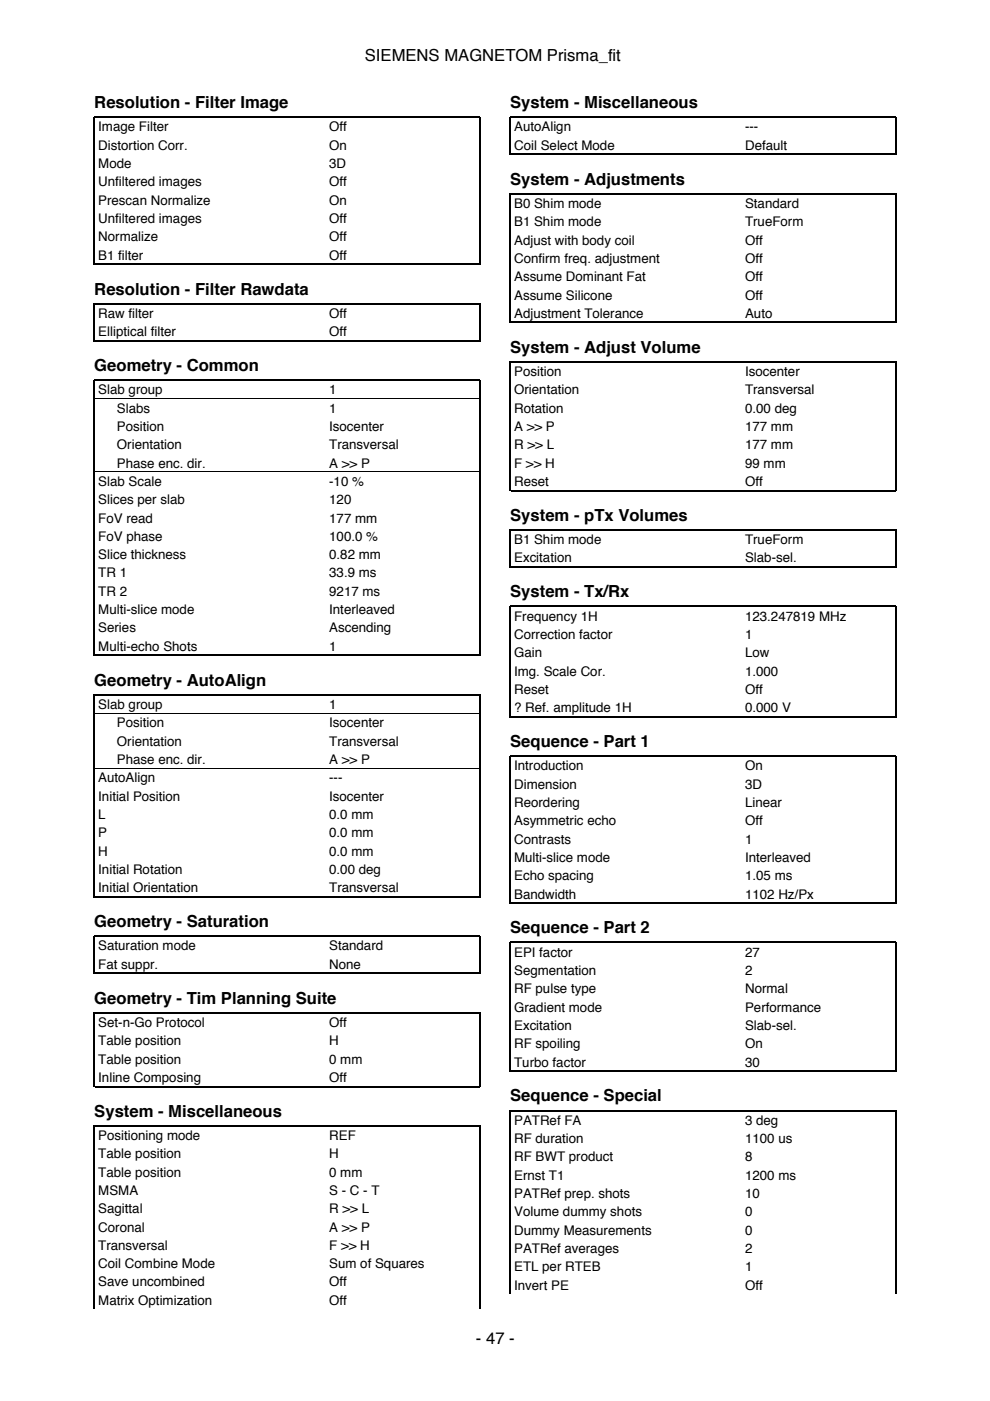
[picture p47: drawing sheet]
<svg xmlns="http://www.w3.org/2000/svg" width="210mm" height="297mm" viewBox="0 0 210 297" stroke-linecap="round" stroke-linejoin="round" font-family="sans-serif">
<defs><g id="words">
<g font-size="3.5">
<text x="77.4" y="12.9">SIEMENS MAGNETOM Prisma_fit</text>
<text x="20" y="22.9">Resolution - Filter Image</text>
<text x="108.2" y="22.9">System - Miscellaneous</text>
<text x="108.2" y="39.2">System - Adjustments</text>
<text x="20" y="62.4">Resolution - Filter Rawdata</text>
<text x="108.2" y="74.8">System - Adjust Volume</text>
<text x="20" y="78.7">Geometry - Common</text>
<text x="108.2" y="110.4">System - pTx Volumes</text>
<text x="108.2" y="126.6">System - Tx/Rx</text>
<text x="20" y="145.4">Geometry - AutoAlign</text>
<text x="108.2" y="158.4">Sequence - Part 1</text>
<text x="20" y="196.6">Geometry - Saturation</text>
<text x="108.2" y="197.9">Sequence - Part 2</text>
<text x="20" y="212.8">Geometry - Tim Planning Suite</text>
<text x="108.2" y="233.5">Sequence - Special</text>
<text x="20" y="236.8">System - Miscellaneous</text>
<text x="100.9" y="284.9">- 47 -</text>
</g>
<g font-size="2.8">
<text x="20.8" y="27.9">Image Filter</text>
<text x="69.8" y="27.9">Off</text>
<text x="109" y="27.9">AutoAlign</text>
<text x="158" y="27.9">---</text>
<text x="20.8" y="31.7">Distortion Corr.</text>
<text x="20.8" y="35.6">Mode</text>
<text x="69.8" y="31.7">On</text>
<text x="69.8" y="35.6">3D</text>
<text x="109" y="31.7">Coil Select Mode</text>
<text x="158" y="31.7">Default</text>
<text x="20.8" y="39.5">Unfiltered images</text>
<text x="69.8" y="39.5">Off</text>
<text x="20.8" y="43.4">Prescan Normalize</text>
<text x="20.8" y="47.3">Unfiltered images</text>
<text x="69.8" y="43.4">On</text>
<text x="69.8" y="47.3">Off</text>
<text x="109" y="44.1">B0 Shim mode</text>
<text x="109" y="48">B1 Shim mode</text>
<text x="158" y="44.1">Standard</text>
<text x="158" y="48">TrueForm</text>
<text x="20.8" y="51.2">Normalize</text>
<text x="69.8" y="51.2">Off</text>
<text x="109" y="51.9">Adjust with body coil</text>
<text x="158" y="51.9">Off</text>
<text x="20.8" y="55">B1 filter</text>
<text x="69.8" y="55">Off</text>
<text x="109" y="55.7">Confirm freq. adjustment</text>
<text x="109" y="59.6">Assume Dominant Fat</text>
<text x="158" y="55.7">Off</text>
<text x="158" y="59.6">Off</text>
<text x="109" y="63.5">Assume Silicone</text>
<text x="158" y="63.5">Off</text>
<text x="20.8" y="67.4">Raw filter</text>
<text x="20.8" y="71.3">Elliptical filter</text>
<text x="69.8" y="67.4">Off</text>
<text x="69.8" y="71.3">Off</text>
<text x="109" y="67.4">Adjustment Tolerance</text>
<text x="158" y="67.4">Auto</text>
<text x="20.8" y="83.6">Slab group</text>
<text x="69.8" y="83.6">1</text>
<text x="109" y="79.7">Position</text>
<text x="109" y="83.6">Orientation</text>
<text x="158" y="79.7">Isocenter</text>
<text x="158" y="83.6">Transversal</text>
<text x="24.8" y="87.5">Slabs</text>
<text x="69.8" y="87.5">1</text>
<text x="109" y="87.5">Rotation</text>
<text x="158" y="87.5">0.00 deg</text>
<text x="24.8" y="91.4">Position</text>
<text x="24.8" y="95.2">Orientation</text>
<text x="69.8" y="91.4">Isocenter</text>
<text x="69.8" y="95.2">Transversal</text>
<text x="109" y="91.4">A &gt;&gt; P</text>
<text x="109" y="95.2">R &gt;&gt; L</text>
<text x="158" y="91.4">177 mm</text>
<text x="158" y="95.2">177 mm</text>
<text x="24.8" y="99.1">Phase enc. dir.</text>
<text x="69.8" y="99.1">A &gt;&gt; P</text>
<text x="109" y="99.1">F &gt;&gt; H</text>
<text x="158" y="99.1">99 mm</text>
<text x="20.8" y="103">Slab Scale</text>
<text x="20.8" y="106.9">Slices per slab</text>
<text x="69.8" y="103">-10 %</text>
<text x="69.8" y="106.9">120</text>
<text x="109" y="103">Reset</text>
<text x="158" y="103">Off</text>
<text x="20.8" y="110.8">FoV read</text>
<text x="69.8" y="110.8">177 mm</text>
<text x="20.8" y="114.7">FoV phase</text>
<text x="20.8" y="118.6">Slice thickness</text>
<text x="69.8" y="114.7">100.0 %</text>
<text x="69.8" y="118.6">0.82 mm</text>
<text x="109" y="115.4">B1 Shim mode</text>
<text x="109" y="119.2">Excitation</text>
<text x="158" y="115.4">TrueForm</text>
<text x="158" y="119.2">Slab-sel.</text>
<text x="20.8" y="122.4">TR 1</text>
<text x="69.8" y="122.4">33.9 ms</text>
<text x="20.8" y="126.3">TR 2</text>
<text x="20.8" y="130.2">Multi-slice mode</text>
<text x="69.8" y="126.3">9217 ms</text>
<text x="69.8" y="130.2">Interleaved</text>
<text x="109" y="131.6">Frequency 1H</text>
<text x="158" y="131.6">123.247819 MHz</text>
<text x="20.8" y="134.1">Series</text>
<text x="20.8" y="138">Multi-echo Shots</text>
<text x="69.8" y="134.1">Ascending</text>
<text x="69.8" y="138">1</text>
<text x="109" y="135.5">Correction factor</text>
<text x="158" y="135.5">1</text>
<text x="109" y="139.3">Gain</text>
<text x="109" y="143.2">Img. Scale Cor.</text>
<text x="158" y="139.3">Low</text>
<text x="158" y="143.2">1.000</text>
<text x="109" y="147.1">Reset</text>
<text x="158" y="147.1">Off</text>
<text x="20.8" y="150.3">Slab group</text>
<text x="24.8" y="154.2">Position</text>
<text x="69.8" y="150.3">1</text>
<text x="69.8" y="154.2">Isocenter</text>
<text x="109" y="151">? Ref. amplitude 1H</text>
<text x="158" y="151">0.000 V</text>
<text x="24.8" y="158.1">Orientation</text>
<text x="24.8" y="162">Phase enc. dir.</text>
<text x="69.8" y="158.1">Transversal</text>
<text x="69.8" y="162">A &gt;&gt; P</text>
<text x="20.8" y="165.9">AutoAlign</text>
<text x="69.8" y="165.9">---</text>
<text x="109" y="163.3">Introduction</text>
<text x="109" y="167.2">Dimension</text>
<text x="158" y="163.3">On</text>
<text x="158" y="167.2">3D</text>
<text x="20.8" y="169.7">Initial Position</text>
<text x="20.8" y="173.6">L</text>
<text x="69.8" y="169.7">Isocenter</text>
<text x="69.8" y="173.6">0.0 mm</text>
<text x="109" y="171.1">Reordering</text>
<text x="158" y="171.1">Linear</text>
<text x="20.8" y="177.5">P</text>
<text x="69.8" y="177.5">0.0 mm</text>
<text x="109" y="175">Asymmetric echo</text>
<text x="109" y="178.9">Contrasts</text>
<text x="158" y="175">Off</text>
<text x="158" y="178.9">1</text>
<text x="20.8" y="181.4">H</text>
<text x="20.8" y="185.3">Initial Rotation</text>
<text x="69.8" y="181.4">0.0 mm</text>
<text x="69.8" y="185.3">0.00 deg</text>
<text x="109" y="182.7">Multi-slice mode</text>
<text x="158" y="182.7">Interleaved</text>
<text x="20.8" y="189.1">Initial Orientation</text>
<text x="69.8" y="189.1">Transversal</text>
<text x="109" y="186.6">Echo spacing</text>
<text x="109" y="190.5">Bandwidth</text>
<text x="158" y="186.6">1.05 ms</text>
<text x="158" y="190.5">1102 Hz/Px</text>
<text x="20.8" y="201.5">Saturation mode</text>
<text x="69.8" y="201.5">Standard</text>
<text x="109" y="202.8">EPI factor</text>
<text x="158" y="202.8">27</text>
<text x="20.8" y="205.4">Fat suppr.</text>
<text x="69.8" y="205.4">None</text>
<text x="109" y="206.7">Segmentation</text>
<text x="158" y="206.7">2</text>
<text x="109" y="210.6">RF pulse type</text>
<text x="109" y="214.5">Gradient mode</text>
<text x="158" y="210.6">Normal</text>
<text x="158" y="214.5">Performance</text>
<text x="20.8" y="217.7">Set-n-Go Protocol</text>
<text x="20.8" y="221.6">Table position</text>
<text x="69.8" y="217.7">Off</text>
<text x="69.8" y="221.6">H</text>
<text x="109" y="218.4">Excitation</text>
<text x="158" y="218.4">Slab-sel.</text>
<text x="20.8" y="225.5">Table position</text>
<text x="69.8" y="225.5">0 mm</text>
<text x="109" y="222.2">RF spoiling</text>
<text x="109" y="226.1">Turbo factor</text>
<text x="158" y="222.2">On</text>
<text x="158" y="226.1">30</text>
<text x="20.8" y="229.4">Inline Composing</text>
<text x="69.8" y="229.4">Off</text>
<text x="109" y="238.5">PATRef FA</text>
<text x="158" y="238.5">3 deg</text>
<text x="20.8" y="241.7">Positioning mode</text>
<text x="20.8" y="245.6">Table position</text>
<text x="69.8" y="241.7">REF</text>
<text x="69.8" y="245.6">H</text>
<text x="109" y="242.4">RF duration</text>
<text x="158" y="242.4">1100 us</text>
<text x="20.8" y="249.5">Table position</text>
<text x="69.8" y="249.5">0 mm</text>
<text x="109" y="246.2">RF BWT product</text>
<text x="109" y="250.1">Ernst T1</text>
<text x="158" y="246.2">8</text>
<text x="158" y="250.1">1200 ms</text>
<text x="20.8" y="253.4">MSMA</text>
<text x="20.8" y="257.2">Sagittal</text>
<text x="69.8" y="253.4">S - C - T</text>
<text x="69.8" y="257.2">R &gt;&gt; L</text>
<text x="109" y="254">PATRef prep. shots</text>
<text x="109" y="257.9">Volume dummy shots</text>
<text x="158" y="254">10</text>
<text x="158" y="257.9">0</text>
<text x="20.8" y="261.1">Coronal</text>
<text x="69.8" y="261.1">A &gt;&gt; P</text>
<text x="109" y="261.8">Dummy Measurements</text>
<text x="158" y="261.8">0</text>
<text x="20.8" y="265">Transversal</text>
<text x="20.8" y="268.9">Coil Combine Mode</text>
<text x="69.8" y="265">F &gt;&gt; H</text>
<text x="69.8" y="268.9">Sum of Squares</text>
<text x="109" y="265.6">PATRef averages</text>
<text x="109" y="269.5">ETL per RTEB</text>
<text x="158" y="265.6">2</text>
<text x="158" y="269.5">1</text>
<text x="20.8" y="272.8">Save uncombined</text>
<text x="69.8" y="272.8">Off</text>
<text x="109" y="273.4">Invert PE</text>
<text x="158" y="273.4">Off</text>
<text x="20.8" y="276.6">Matrix Optimization</text>
<text x="69.8" y="276.6">Off</text>
</g>
</g></defs>
<g fill="none" stroke="#000" stroke-width=".26">
<path d="M108.2 32.9v-8.1h81.8v8.1M108.3 32.7h81.6M20 56.2v-31.4h81.8v31.4M20.1 56h81.6M20 72.4v-8h81.8v8M20.1 72.2h81.6M108.2 68.5v-27.4h81.8v27.4M108.3 68.4h81.6M108.2 104.1v-27.4h81.8v27.4M108.3 104h81.6M20 139.1v-58.5h81.8v58.5M20.1 139h81.6"/>
<path d="M108.2 120.4v-8.1h81.8v8.1M108.3 120.2h81.6M108.2 152.1v-23.5h81.8v23.5M108.3 152h81.6M20 190.3v-43h81.8v43M20.1 190.1h81.6M108.2 191.6v-31.3h81.8v31.3M108.3 191.5h81.6M20 206.5v-8h81.8v8M20.1 206.4h81.6M20 230.5v-15.8h81.8v15.8M20.1 230.4h81.6"/>
<path d="M108.2 227.3v-27.5h81.8v27.5M108.3 227.1h81.6M20 277.5v-38.8h81.8v38.8M108.2 274.3v-38.8h81.8v38.8"/>
</g>
<path d="M20.1 84.5h81.6M20.1 100h81.6M20.1 151.2h81.6M20.1 162.8h81.6" fill="none" stroke="#000" stroke-width=".21"/>
<use href="#words"/>
</svg>
